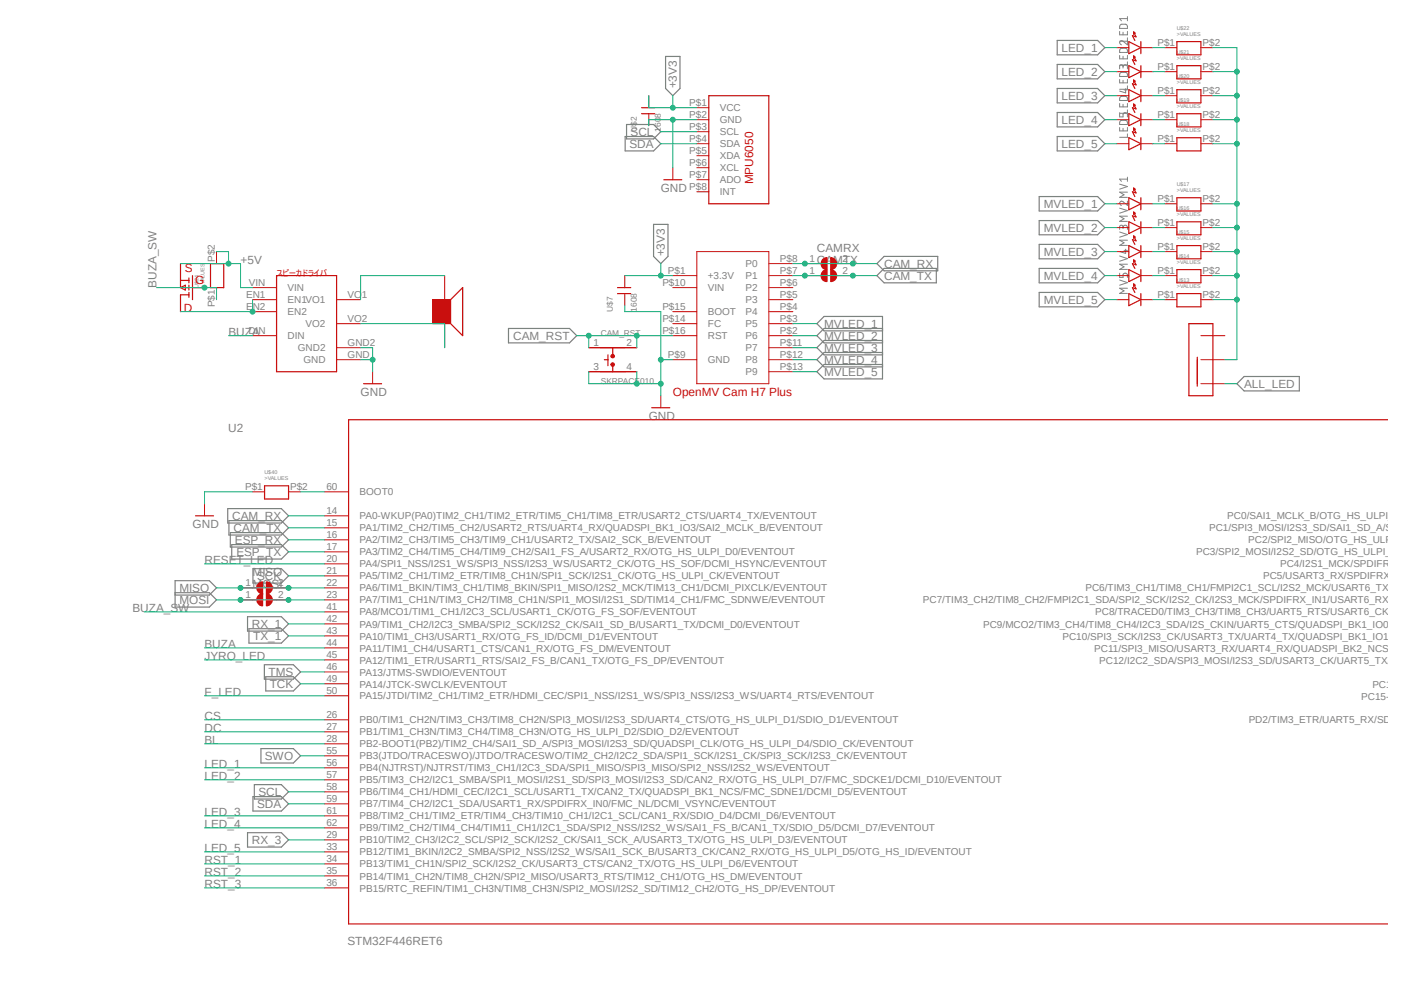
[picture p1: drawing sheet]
<svg xmlns="http://www.w3.org/2000/svg" width="297mm" height="210mm" viewBox="0 0 297 210" stroke-linecap="round" stroke-linejoin="round" font-family="sans-serif">
<defs><g id="words">
<g font-size="2.5" fill="#808080">
<text x="224.5" y="11">LED_1</text>
<text x="224.5" y="16">LED_2</text>
<text x="143.2" y="18.7" transform="rotate(-90 143.2 18.7)">+3V3</text>
<text x="224.5" y="21.1">LED_3</text>
<text x="133.4" y="28.7">SCL</text>
<text x="224.5" y="26.2">LED_4</text>
<text x="133.1" y="31.3">SDA</text>
<text x="224.5" y="31.3">LED_5</text>
<text x="139.8" y="40.6">GND</text>
<text x="220.8" y="44">MVLED_1</text>
<text x="172.8" y="53.2">CAMRX</text>
<text x="220.8" y="49.1">MVLED_2</text>
<text x="50.9" y="55.8">+5V</text>
<text x="140.7" y="54.2" transform="rotate(-90 140.7 54.2)">+3V3</text>
<text x="172.8" y="55.8">CAMTX</text>
<text x="187" y="56.6">CAM_RX</text>
<text x="187" y="59.2">CAM_TX</text>
<text x="220.8" y="54.1">MVLED_3</text>
<text x="220.8" y="59.2">MVLED_4</text>
<text x="33.1" y="60.8" transform="rotate(-90 33.1 60.8)">BUZA_SW</text>
<text x="220.8" y="64.3">MVLED_5</text>
<text x="48.3" y="71">BUZA</text>
<text x="108.5" y="71.9">CAM_RST</text>
<text x="174.3" y="69.3">MVLED_1</text>
<text x="174.3" y="71.9">MVLED_2</text>
<text x="174.3" y="74.4">MVLED_3</text>
<text x="174.3" y="77">MVLED_4</text>
<text x="76.3" y="83.7">GND</text>
<text x="174.3" y="79.5">MVLED_5</text>
<text x="263.2" y="82">ALL_LED</text>
<text x="137.2" y="88.8">GND</text>
<text x="48.3" y="91.3">U2</text>
<text x="40.7" y="111.6">GND</text>
<text x="49.1" y="110">CAM_RX</text>
<text x="49.4" y="112.5">CAM_TX</text>
<text x="43.3" y="119.3">RESET_LED</text>
<text x="49.7" y="115.1">ESP_RX</text>
<text x="50" y="117.6">ESP_TX</text>
<text x="38" y="125.2">MISO</text>
<text x="53.4" y="124.3">MOSI</text>
<text x="53.4" y="121.8">MISO</text>
<text x="54.4" y="122.7">SCK</text>
<text x="28" y="129.4">BUZA_SW</text>
<text x="38" y="127.8">MOSI</text>
<text x="43.3" y="137">BUZA</text>
<text x="53.3" y="132.8">RX_1</text>
<text x="53.6" y="135.4">TX_1</text>
<text x="43.3" y="139.6">JYRO_LED</text>
<text x="56.8" y="143">TMS</text>
<text x="43.3" y="147.2">F_LED</text>
<text x="57.1" y="145.5">TCK</text>
<text x="43.3" y="154.8">DC</text>
<text x="43.3" y="152.2">CS</text>
<text x="43.3" y="157.3">BL</text>
<text x="56" y="160.7">SWO</text>
<text x="43.3" y="162.4">LED_1</text>
<text x="43.3" y="164.9">LED_2</text>
<text x="43.3" y="172.6">LED_3</text>
<text x="54.4" y="170.9">SDA</text>
<text x="54.7" y="168.4">SCL</text>
<text x="43.3" y="175.1">LED_4</text>
<text x="53.3" y="178.5">RX_3</text>
<text x="43.3" y="180.2">LED_5</text>
<text x="43.3" y="185.3">RST_2</text>
<text x="43.3" y="182.7">RST_1</text>
<text x="43.3" y="187.8">RST_3</text>
<text x="73.5" y="199.8">STM32F446RET6</text>
</g>
<g font-size="2.5" fill="#c90d0c">
<text x="159.3" y="39" transform="rotate(-90 159.3 39)">MPU6050</text>
<text x="39.1" y="57.5">S</text>
<text x="38.9" y="65.9">D</text>
<text x="41.3" y="60.1">G</text>
<text x="142.3" y="83.7">OpenMV Cam H7 Plus</text>
</g>
<g font-size="2.1" fill="#808080">
<text x="244.9" y="9.7">P$1</text>
<text x="254.4" y="9.7">P$2</text>
<text x="244.9" y="14.8">P$1</text>
<text x="254.4" y="14.8">P$2</text>
<text x="145.8" y="22.4">P$1</text>
<text x="152.3" y="23.5">VCC</text>
<text x="244.9" y="19.9">P$1</text>
<text x="254.4" y="19.9">P$2</text>
<text x="145.8" y="24.9">P$2</text>
<text x="145.8" y="27.5">P$3</text>
<text x="152.3" y="26.1">GND</text>
<text x="152.3" y="28.6">SCL</text>
<text x="244.9" y="24.9">P$1</text>
<text x="254.4" y="24.9">P$2</text>
<text x="145.8" y="30">P$4</text>
<text x="145.8" y="32.6">P$5</text>
<text x="145.8" y="35.1">P$6</text>
<text x="152.3" y="31.2">SDA</text>
<text x="152.3" y="33.7">XDA</text>
<text x="244.9" y="30">P$1</text>
<text x="254.4" y="30">P$2</text>
<text x="145.8" y="37.6">P$7</text>
<text x="145.8" y="40.2">P$8</text>
<text x="152.3" y="36.2">XCL</text>
<text x="152.3" y="38.8">ADO</text>
<text x="152.3" y="41.3">INT</text>
<text x="244.9" y="47.8">P$1</text>
<text x="244.9" y="42.7">P$1</text>
<text x="254.4" y="47.8">P$2</text>
<text x="254.4" y="42.7">P$2</text>
<text x="244.9" y="52.9">P$1</text>
<text x="254.4" y="52.9">P$2</text>
<text x="45.5" y="55.4" transform="rotate(-90 45.5 55.4)">P$2</text>
<text x="141.3" y="58">P$1</text>
<text x="149.7" y="59.1">+3.3V</text>
<text x="157.7" y="59.1">P1</text>
<text x="157.7" y="56.5">P0</text>
<text x="165" y="58">P$7</text>
<text x="165" y="55.4">P$8</text>
<text x="171.2" y="58">1</text>
<text x="171.2" y="55.4">1</text>
<text x="178.2" y="58">2</text>
<text x="178.2" y="55.4">2</text>
<text x="244.9" y="58">P$1</text>
<text x="254.4" y="58">P$2</text>
<text x="45.5" y="65" transform="rotate(-90 45.5 65)">P$1</text>
<text x="52.1" y="65.6">EN2</text>
<text x="52.1" y="63">EN1</text>
<text x="52.7" y="60.5">VIN</text>
<text x="60.8" y="61.6">VIN</text>
<text x="60.8" y="64.1">EN1VO1</text>
<text x="73.5" y="63">VO1</text>
<text x="140.1" y="60.5">P$10</text>
<text x="140.1" y="65.6">P$15</text>
<text x="149.7" y="61.6">VIN</text>
<text x="157.7" y="64.1">P3</text>
<text x="157.7" y="61.6">P2</text>
<text x="165" y="65.6">P$4</text>
<text x="165" y="63">P$5</text>
<text x="165" y="60.5">P$6</text>
<text x="244.9" y="63">P$1</text>
<text x="254.4" y="63">P$2</text>
<text x="52.5" y="70.7">DIN</text>
<text x="60.8" y="71.8">DIN</text>
<text x="60.8" y="66.7">EN2</text>
<text x="64.6" y="69.2">VO2</text>
<text x="73.5" y="68.1">VO2</text>
<text x="140.1" y="68.1">P$14</text>
<text x="140.1" y="70.7">P$16</text>
<text x="149.7" y="69.2">FC</text>
<text x="149.7" y="66.7">BOOT</text>
<text x="149.7" y="71.8">RST</text>
<text x="157.7" y="71.8">P6</text>
<text x="157.7" y="69.2">P5</text>
<text x="157.7" y="66.7">P4</text>
<text x="165" y="70.7">P$2</text>
<text x="165" y="68.1">P$3</text>
<text x="63" y="74.3">GND2</text>
<text x="64.2" y="76.8">GND</text>
<text x="73.5" y="75.7">GND</text>
<text x="73.5" y="73.2">GND2</text>
<text x="125.5" y="73.2">1</text>
<text x="132.5" y="73.2">2</text>
<text x="141.3" y="75.7">P$9</text>
<text x="149.7" y="76.8">GND</text>
<text x="157.7" y="74.3">P7</text>
<text x="157.7" y="76.8">P8</text>
<text x="165" y="73.2">P$11</text>
<text x="165" y="75.7">P$12</text>
<text x="125.5" y="78.3">3</text>
<text x="132.5" y="78.3">4</text>
<text x="157.7" y="79.4">P9</text>
<text x="165" y="78.3">P$13</text>
<text x="51.9" y="103.7">P$1</text>
<text x="61.4" y="103.7">P$2</text>
<text x="69" y="103.7">60</text>
<text x="76.1" y="104.8">BOOT0</text>
<text x="69" y="108.7">14</text>
<text x="69" y="111.3">15</text>
<text x="69" y="113.8">16</text>
<text x="76.1" y="109.9">PA0-WKUP(PA0)TIM2_CH1/TIM2_ETR/TIM5_CH1/TIM8_ETR/USART2_CTS/UART4_TX/EVENTOUT</text>
<text x="76.1" y="112.4">PA1/TIM2_CH2/TIM5_CH2/USART2_RTS/UART4_RX/QUADSPI_BK1_IO3/SAI2_MCLK_B/EVENTOUT</text>
<text x="255.8" y="112.4">PC1/SPI3_MOSI/I2S3_SD/SAI1_SD_A/SPI2_</text>
<text x="259.6" y="109.9">PC0/SAI1_MCLK_B/OTG_HS_ULPI_STP</text>
<text x="69" y="116.3">17</text>
<text x="69" y="118.9">20</text>
<text x="76.1" y="114.9">PA2/TIM2_CH3/TIM5_CH3/TIM9_CH1/USART2_TX/SAI2_SCK_B/EVENTOUT</text>
<text x="76.1" y="117.5">PA3/TIM2_CH4/TIM5_CH4/TIM9_CH2/SAI1_FS_A/USART2_RX/OTG_HS_ULPI_D0/EVENTOUT</text>
<text x="253" y="117.5">PC3/SPI2_MOSI/I2S2_SD/OTG_HS_ULPI_NXT</text>
<text x="264.1" y="114.9">PC2/SPI2_MISO/OTG_HS_ULPI_DI</text>
<text x="51.9" y="124">1</text>
<text x="58.8" y="124">2</text>
<text x="69" y="121.4">21</text>
<text x="69" y="124">22</text>
<text x="76.1" y="120">PA4/SPI1_NSS/I2S1_WS/SPI3_NSS/I2S3_WS/USART2_CK/OTG_HS_SOF/DCMI_HSYNC/EVENTOUT</text>
<text x="76.1" y="122.6">PA5/TIM2_CH1/TIM2_ETR/TIM8_CH1N/SPI1_SCK/I2S1_CK/OTG_HS_ULPI_CK/EVENTOUT</text>
<text x="76.1" y="125.1">PA6/TIM1_BKIN/TIM3_CH1/TIM8_BKIN/SPI1_MISO/I2S2_MCK/TIM13_CH1/DCMI_PIXCLK/EVENTOUT</text>
<text x="229.6" y="125.1">PC6/TIM3_CH1/TIM8_CH1/FMPI2C1_SCL/I2S2_MCK/USART6_TX/SDIO</text>
<text x="267.2" y="122.6">PC5/USART3_RX/SPDIFRX_IN3</text>
<text x="270.8" y="120">PC4/I2S1_MCK/SPDIFRX_IN</text>
<text x="51.9" y="126.5">1</text>
<text x="58.8" y="126.5">2</text>
<text x="69" y="126.5">23</text>
<text x="69" y="129">41</text>
<text x="69" y="131.6">42</text>
<text x="76.1" y="127.6">PA7/TIM1_CH1N/TIM3_CH2/TIM8_CH1N/SPI1_MOSI/I2S1_SD/TIM14_CH1/FMC_SDNWE/EVENTOUT</text>
<text x="76.1" y="130.2">PA8/MCO1/TIM1_CH1/I2C3_SCL/USART1_CK/OTG_FS_SOF/EVENTOUT</text>
<text x="195.2" y="127.6">PC7/TIM3_CH2/TIM8_CH2/FMPI2C1_SDA/SPI2_SCK/I2S2_CK/I2S3_MCK/SPDIFRX_IN1/USART6_RX/SDIO</text>
<text x="231.7" y="130.2">PC8/TRACED0/TIM3_CH3/TIM8_CH3/UART5_RTS/USART6_CK/SDIO</text>
<text x="69" y="134.1">43</text>
<text x="69" y="136.7">44</text>
<text x="76.1" y="132.7">PA9/TIM1_CH2/I2C3_SMBA/SPI2_SCK/I2S2_CK/SAI1_SD_B/USART1_TX/DCMI_D0/EVENTOUT</text>
<text x="76.1" y="135.3">PA10/TIM1_CH3/USART1_RX/OTG_FS_ID/DCMI_D1/EVENTOUT</text>
<text x="76.1" y="137.8">PA11/TIM1_CH4/USART1_CTS/CAN1_RX/OTG_FS_DM/EVENTOUT</text>
<text x="208" y="132.7">PC9/MCO2/TIM3_CH4/TIM8_CH4/I2C3_SDA/I2S_CKIN/UART5_CTS/QUADSPI_BK1_IO0/SDIO</text>
<text x="224.7" y="135.3">PC10/SPI3_SCK/I2S3_CK/USART3_TX/UART4_TX/QUADSPI_BK1_IO1/SDIO</text>
<text x="231.5" y="137.8">PC11/SPI3_MISO/USART3_RX/UART4_RX/QUADSPI_BK2_NCS/SDIO</text>
<text x="69" y="139.2">45</text>
<text x="69" y="141.7">46</text>
<text x="76.1" y="140.3">PA12/TIM1_ETR/USART1_RTS/SAI2_FS_B/CAN1_TX/OTG_FS_DP/EVENTOUT</text>
<text x="76.1" y="142.9">PA13/JTMS-SWDIO/EVENTOUT</text>
<text x="232.5" y="140.3">PC12/I2C2_SDA/SPI3_MOSI/I2S3_SD/USART3_CK/UART5_TX/SDIO</text>
<text x="69" y="144.3">49</text>
<text x="69" y="146.8">50</text>
<text x="76.1" y="145.4">PA14/JTCK-SWCLK/EVENTOUT</text>
<text x="76.1" y="147.9">PA15/JTDI/TIM2_CH1/TIM2_ETR/HDMI_CEC/SPI1_NSS/I2S1_WS/SPI3_NSS/I2S3_WS/UART4_RTS/EVENTOUT</text>
<text x="288" y="148">PC15-OSC</text>
<text x="290.3" y="145.4">PC14-OS</text>
<text x="69" y="151.9">26</text>
<text x="69" y="154.4">27</text>
<text x="76.1" y="153">PB0/TIM1_CH2N/TIM3_CH3/TIM8_CH2N/SPI3_MOSI/I2S3_SD/UART4_CTS/OTG_HS_ULPI_D1/SDIO_D1/EVENTOUT</text>
<text x="76.1" y="155.5">PB1/TIM1_CH3N/TIM3_CH4/TIM8_CH3N/OTG_HS_ULPI_D2/SDIO_D2/EVENTOUT</text>
<text x="264.2" y="153">PD2/TIM3_ETR/UART5_RX/SDIO_C</text>
<text x="69" y="157">28</text>
<text x="69" y="159.5">55</text>
<text x="76.1" y="158.1">PB2-BOOT1(PB2)/TIM2_CH4/SAI1_SD_A/SPI3_MOSI/I2S3_SD/QUADSPI_CLK/OTG_HS_ULPI_D4/SDIO_CK/EVENTOUT</text>
<text x="76.1" y="160.6">PB3(JTDO/TRACESWO)/JTDO/TRACESWO/TIM2_CH2/I2C2_SDA/SPI1_SCK/I2S1_CK/SPI3_SCK/I2S3_CK/EVENTOUT</text>
<text x="69" y="162.1">56</text>
<text x="69" y="164.6">57</text>
<text x="69" y="167.1">58</text>
<text x="76.1" y="163.2">PB4(NJTRST)/NJTRST/TIM3_CH1/I2C3_SDA/SPI1_MISO/SPI3_MISO/SPI2_NSS/I2S2_WS/EVENTOUT</text>
<text x="76.1" y="165.7">PB5/TIM3_CH2/I2C1_SMBA/SPI1_MOSI/I2S1_SD/SPI3_MOSI/I2S3_SD/CAN2_RX/OTG_HS_ULPI_D7/FMC_SDCKE1/DCMI_D10/EVENTOUT</text>
<text x="69" y="169.7">59</text>
<text x="69" y="172.2">61</text>
<text x="76.1" y="168.2">PB6/TIM4_CH1/HDMI_CEC/I2C1_SCL/USART1_TX/CAN2_TX/QUADSPI_BK1_NCS/FMC_SDNE1/DCMI_D5/EVENTOUT</text>
<text x="76.1" y="170.8">PB7/TIM4_CH2/I2C1_SDA/USART1_RX/SPDIFRX_IN0/FMC_NL/DCMI_VSYNC/EVENTOUT</text>
<text x="76.1" y="173.3">PB8/TIM2_CH1/TIM2_ETR/TIM4_CH3/TIM10_CH1/I2C1_SCL/CAN1_RX/SDIO_D4/DCMI_D6/EVENTOUT</text>
<text x="69" y="174.8">62</text>
<text x="69" y="177.3">29</text>
<text x="69" y="179.8">33</text>
<text x="76.1" y="175.9">PB9/TIM2_CH2/TIM4_CH4/TIM11_CH1/I2C1_SDA/SPI2_NSS/I2S2_WS/SAI1_FS_B/CAN1_TX/SDIO_D5/DCMI_D7/EVENTOUT</text>
<text x="76.1" y="178.4">PB10/TIM2_CH3/I2C2_SCL/SPI2_SCK/I2S2_CK/SAI1_SCK_A/USART3_TX/OTG_HS_ULPI_D3/EVENTOUT</text>
<text x="69" y="182.4">34</text>
<text x="69" y="184.9">35</text>
<text x="76.1" y="180.9">PB12/TIM1_BKIN/I2C2_SMBA/SPI2_NSS/I2S2_WS/SAI1_SCK_B/USART3_CK/CAN2_RX/OTG_HS_ULPI_D5/OTG_HS_ID/EVENTOUT</text>
<text x="76.1" y="183.5">PB13/TIM1_CH1N/SPI2_SCK/I2S2_CK/USART3_CTS/CAN2_TX/OTG_HS_ULPI_D6/EVENTOUT</text>
<text x="69" y="187.5">36</text>
<text x="76.1" y="186">PB14/TIM1_CH2N/TIM8_CH2N/SPI2_MISO/USART3_RTS/TIM12_CH1/OTG_HS_DM/EVENTOUT</text>
<text x="76.1" y="188.6">PB15/RTC_REFIN/TIM1_CH3N/TIM8_CH3N/SPI2_MOSI/I2S2_SD/TIM12_CH2/OTG_HS_DP/EVENTOUT</text>
</g>
<g font-size="1.8" fill="#808080">
<text x="134.7" y="27.9" transform="rotate(-90 134.7 27.9)">U$2</text>
<text x="139.8" y="27.9" transform="rotate(-90 139.8 27.9)">1608</text>
<text x="129.6" y="65.9" transform="rotate(-90 129.6 65.9)">U$7</text>
<text x="134.7" y="65.9" transform="rotate(-90 134.7 65.9)">1608</text>
<text x="127.1" y="71">CAM_RST</text>
<text x="127.1" y="81.2">SKRPACE010</text>
</g>
<text font-size="1.8" fill="#c90d0c" x="58.5" y="58.3">スピーカドライバ</text>
<g font-size="1.1" fill="#808080">
<text x="249" y="7.5">&gt;VALUES</text>
<text x="249" y="11.3">U$21</text>
<text x="249" y="6.3">U$22</text>
<text x="249" y="17.7">&gt;VALUES</text>
<text x="249" y="12.6">&gt;VALUES</text>
<text x="249" y="16.4">U$20</text>
<text x="249" y="22.8">&gt;VALUES</text>
<text x="249" y="21.5">U$19</text>
<text x="249" y="27.9">&gt;VALUES</text>
<text x="249" y="26.6">U$18</text>
<text x="249" y="40.6">&gt;VALUES</text>
<text x="249" y="39.3">U$17</text>
<text x="249" y="45.6">&gt;VALUES</text>
<text x="249" y="44.4">U$16</text>
<text x="249" y="50.7">&gt;VALUES</text>
<text x="249" y="49.4">U$15</text>
<text x="249" y="55.8">&gt;VALUES</text>
<text x="249" y="59.6">U$13</text>
<text x="249" y="54.5">U$14</text>
<text x="42" y="60.8" transform="rotate(-90 42 60.8)">U$24</text>
<text x="43.3" y="60.8" transform="rotate(-90 43.3 60.8)">&gt;VALUES</text>
<text x="249" y="60.8">&gt;VALUES</text>
<text x="56" y="101.5">&gt;VALUES</text>
<text x="56" y="100.2">U$40</text>
</g>
</g></defs>
<path d="M27.4 2.8l266.2 98.9M293.6 101.7l-266.2 99" fill="none" stroke="#fff" stroke-width=".21"/>
<g fill="none" stroke="#808080" stroke-width=".21">
<path d="M236.9 8.7h1.6M236.9 6.6v.8h1.6v-.8M236.9 11.7v.7h1.6v-.7M236.9 16.8v.7h1.6v-.7M237.1 5.2a1.26 1.26 0 0 1 1.3 .1l.1 .7h-1.6v-.4zM237.1 10.2a1.26 1.26 0 0 1 1.3 .2l.1 .7h-1.6v-.5zM237.1 15.3a1.26 1.26 0 0 1 1.3 .2l.1 .7h-1.6v-.5zM237.6 14.1a.47 .47 0 0 1 .4-.4 .47 .47 0 0 1 .5 .4v.5M237.6 14.4l-.1-.6a.37 .37 0 0 0-.4-.1 .37 .37 0 0 0-.2 .3v.6M237.6 6.8v.6M237.6 11.9v.5M237.6 17v.5"/>
<path d="M237.8 19h.7M238.1 18.8v.8l-1.2-.3M238.5 8v1.5l-.9-.8a.44 .44 0 0 0-.7 .2 .44 .44 0 0 0 .3 .6M238.5 3.5v.9M238.5 13.1v.7h-1.6M238.5 18.2v.7h-1.6M238.5 3.9h-1.6l.3 .5M236.9 23.8v.9h.7v-.7l.4-.2 .4 .2 .1 .7M236.9 21.9v.7h1.6v-.7M236.9 27v.7h1.6v-.7M236.9 38.9l1.6 .6-1.6 .5M237.1 20.4a1.26 1.26 0 0 1 1.3 .2l.1 .7h-1.6v-.5z"/>
<path d="M237.1 25.5a1.26 1.26 0 0 1 1.3 .2l.1 .6h-1.6v-.4zM237.6 22.1v.5M237.6 27.1v.6M238.5 23.2v.8h-1.6M238.5 28.3v.7h-1.6M238.5 37.5v.9M238.5 37.9h-1.6l.3 .5M236.9 57.8v.9h.7v-.7l.4-.2 .4 .2 .1 .7M236.9 44l1.6 .5-1.6 .6M236.9 49.1l1.6 .5-1.6 .6M236.9 54.1l1.6 .6-1.6 .5M236.9 59.2l1.6 .6-1.6 .5"/>
<path d="M237.6 48a.47 .47 0 0 1 .4-.4 .47 .47 0 0 1 .5 .4v.5M237.6 48.3l-.1-.5a.37 .37 0 0 0-.4-.2 .37 .37 0 0 0-.2 .4v.5M237.8 53h.7M238.1 52.7v.9l-1.2-.4M238.5 42.5v.9l-.9-.7a.43 .43 0 0 0-.7 .1 .43 .43 0 0 0 .3 .6M238.5 40.6h-1.6l.9 .6-.9 .5h1.6M238.5 45.7h-1.6l.9 .6-.9 .5h1.6M238.5 50.8h-1.6l.9 .6-.9 .5h1.6M238.5 55.9h-1.6l.9 .5-.9 .6h1.6M238.5 61h-1.6l.9 .5-.9 .6h1.6"/>
</g>
<g fill="none" stroke="#808080" stroke-width=".25">
<path d="M140.8 11.9h3v6.8l-1.5 1.5-1.5-1.5zM223.6 8.6h8.6l1.5 1.5-1.5 1.5h-8.6zM223.6 13.6h8.6l1.5 1.6-1.5 1.5h-8.6zM223.6 18.7h8.6l1.5 1.5-1.5 1.6h-8.6zM132.2 28.9h6.1l1.5 1.5-1.5 1.5h-6.1zM132.5 26.3h5.8l1.5 1.6-1.5 1.5h-5.8zM223.6 28.9h8.6l1.5 1.5-1.5 1.5h-8.6zM223.6 23.8h8.6l1.5 1.5-1.5 1.5h-8.6zM138.3 47.5h3v6.7l-1.5 1.6-1.5-1.6zM185.5 55.8l1.5-1.6h11.4v3.1h-11.4zM185.5 58.3l1.5-1.5h11.1v3h-11.1zM219.8 56.8h12.4l1.5 1.5-1.5 1.5h-12.4z"/>
<path d="M219.8 41.6h12.4l1.5 1.5-1.5 1.5h-12.4zM219.8 46.7h12.4l1.5 1.4-1.5 1.6h-12.4zM219.8 51.7h12.4l1.5 1.5-1.5 1.5h-12.4zM107.6 69.5h12.9l1.5 1.5-1.5 1.5h-12.9zM186.7 70h-12.4l-1.5-1.5 1.5-1.6h12.4v13.2h-12.4l-1.5-1.5 1.5-1.5h12.4M186.7 69.5h-12.4l-1.5 1.5 1.5 1.5h12.4M186.7 72h-12.4l-1.5 1.5 1.5 1.6h12.4M186.7 74.5h-12.4l-1.5 1.6 1.5 1.5h12.4M219.8 61.8h12.4l1.5 1.6-1.5 1.5h-12.4zM263.2 79.6h11.7v3.1h-11.7l-1.5-1.5zM48.2 107.6h11.3l1.5 1.5-1.5 1.5h-11.3zM48.4 110.1h11.1l1.5 1.5-1.5 1.6h-11.1z"/>
<path d="M48.7 112.6h10.8l1.5 1.6-1.5 1.5h-10.8zM49 115.2h10.5l1.5 1.5-1.5 1.5h-10.5zM37 125.3h7.3l1.5 1.6-1.5 1.5h-7.3v-5.6h7.3l1.5 1.5-1.5 1.6h-7.3M52.4 130.4h7.1l1.5 1.6-1.5 1.5h-7.1zM52.7 133h6.8l1.5 1.5-1.5 1.5h-6.8zM53.5 120.3h6l1.5 1.5-1.5 1.5h-6zM55.2 158.3h6.9l1.5 1.6-1.5 1.5h-6.9zM55.9 140.6h6.2l1.5 1.5-1.5 1.5h-6.2zM56.2 143.1h5.9l1.5 1.5-1.5 1.5h-5.9zM52.4 176.1h7.1l1.5 1.5-1.5 1.6h-7.1zM53.5 168.5h6l1.5 1.5-1.5 1.5h-6zM53.8 165.9h5.7l1.5 1.6-1.5 1.5h-5.7z"/>
</g>
<g fill="none" stroke="#c90d0c" stroke-width=".21">
<path d="M236.3 10.1h2.5M236.3 15.2h2.5M241.3 10.1h2.6M241.3 15.2h2.6M142.3 35.5v2.5M147.4 22.8h2.5M147.4 25.3h2.5M147.4 27.9h2.5M147.4 30.4h2.5M147.4 32.9h2.5M147.4 35.5h2.5M147.4 38h2.5"/>
<path d="M236.3 25.3h2.5M236.3 30.4h2.5M236.3 20.2h2.5M241.3 25.3h2.6M241.3 30.4h2.6M241.3 20.2h2.6M142.3 58.3h5.1M147.4 40.6h2.5M147.4 53.2h15.2v28h-15.2zM162.6 58.3h5.1M162.6 55.8h5.1M236.3 58.3h2.5"/>
<path d="M236.3 53.2h2.5M236.3 43.1h2.5M236.3 48.1h2.5M241.3 58.3h2.6M241.3 53.2h2.6M241.3 43.1h2.6M241.3 48.1h2.6M142.3 71h5.1M142.3 68.5h5.1M142.3 65.9h5.1M142.3 60.8h5.1M142.3 76.1h5.1"/>
<path d="M162.6 71h5.1M162.6 68.5h5.1M162.6 65.9h5.1M162.6 63.4h5.1M162.6 60.8h5.1M162.6 76.1h5.1M162.6 73.5h5.1M162.6 78.6h5.1M236.3 63.4h2.5M241.3 63.4h2.6M139.8 83.7v2.5"/>
</g>
<g fill="none" stroke="#c90d0c" stroke-width=".25">
<path d="M238.8 8.8l2.5 1.3-2.5 1.2zM238.8 13.9l2.5 1.3-2.5 1.2zM238.8 19l2.5 1.2-2.5 1.3zM239.8 6.8l.5 1-.7-.3 .5 1.1M239.8 6.8v.5M239.8 11.9v.5M239.8 16.9v.5M239.8 6.8l.4 .2M239.8 11.9l.5 1-.7-.3 .5 1M239.8 11.9l.4 .2M239.8 16.9l.5 1-.7-.2 .5 1M239.8 16.9l.4 .3"/>
<path d="M241.3 8.8v2.5M241.3 13.9v2.5M241.3 19v2.5M140.4 38h3.8M149.9 20.2h12.7v22.9h-12.7zM238.8 24l2.5 1.3-2.5 1.3zM238.8 29.1l2.5 1.3-2.5 1.3zM239.8 22v.5M239.8 27.1v.5M239.8 39.8v.5M239.8 22l.5 1-.7-.2 .5 1M239.8 22l.4 .3"/>
<path d="M239.8 27.1l.5 1-.7-.2 .5 1M239.8 27.1l.4 .2M239.8 39.8l.5 1-.7-.2 .5 1M239.8 39.8l.4 .2M241.3 24v2.6M241.3 29.1v2.6M238.8 41.8l2.5 1.3-2.5 1.3zM238.8 46.9l2.5 1.2-2.5 1.3zM238.8 51.9l2.5 1.3-2.5 1.3zM238.8 57l2.5 1.3-2.5 1.3zM239.8 44.9v.5M239.8 49.9v.5"/>
<path d="M239.8 55v.5M239.8 44.9l.5 1-.7-.3 .5 1.1M239.8 44.9l.4 .2M239.8 49.9l.5 1-.7-.2 .5 1M239.8 49.9l.4 .3M239.8 55l.5 1-.7-.2 .5 1M239.8 55l.4 .2M241.3 41.8v2.6M241.3 46.9v2.5M241.3 51.9v2.6M241.3 57v2.6M127.1 73.5h5.1"/>
<path d="M127.1 78.6h2.5M238.8 62.1l2.5 1.3-2.5 1.2zM239.8 60.1v.5M239.8 60.1l.5 1-.7-.3 .5 1M239.8 60.1l.4 .2M241.3 62.1v2.5M137.9 86.2h3.8"/>
</g>
<path d="M129.3 76.8l.3-.1 .3 .1 .1 .3-.1 .3h-.6l-.1-.3 .4-.1 .2 .1-.2 .1-.4-.1z" fill-rule="evenodd" fill="#c90d0c"/>
<path d="M129.3 76.8l.3-.1 .3 .1 .1 .3-.1 .3h-.6l-.1-.3 .4-.1 .2 .1-.2 .1-.4-.1z" fill="none" stroke="#c90d0c" stroke-width=".21"/>
<path d="M129.3 75.1l.3-.2 .3 .2 .1 .2-.1 .3h-.6l-.1-.3 .4-.1 .2 .1-.2 .1-.4-.1z" fill-rule="evenodd" fill="#c90d0c"/>
<g fill="none" stroke="#c90d0c" stroke-width=".21">
<path d="M246.4 15.2h2.6M246.4 10.1h2.6M254 15.2h2.6M254 10.1h2.6M246.4 30.4h2.6M246.4 25.3h2.6M246.4 20.2h2.6M254 30.4h2.6M254 25.3h2.6M254 20.2h2.6M132.2 58.3v2.5M246.4 58.3h2.6"/>
<path d="M246.4 53.2h2.6M246.4 48.1h2.6M246.4 43.1h2.6M254 58.3h2.6M254 53.2h2.6M254 48.1h2.6M254 43.1h2.6M124.5 73.5h2.6M124.5 78.6h2.6M129.3 75.1l.3-.2 .3 .2 .1 .2-.1 .3h-.6l-.1-.3 .4-.1 .2 .1-.2 .1-.4-.1zM132.2 73.5h2.5M132.2 78.6h2.5"/>
<path d="M132.2 62.1v2.5M246.4 63.4h2.6M254 63.4h2.6M43.3 106.6v2.5M53.4 104h2.6M61 104h2.6M68.7 109.1h5M68.7 111.6h5M68.7 114.2h5M68.7 116.7h5M68.7 119.3h5M68.7 104h5"/>
<path d="M68.7 121.8h5M68.7 124.3h5M68.7 126.9h5M68.7 129.4h5M68.7 132h5M68.7 134.5h5M68.7 137h5M68.7 139.6h5M68.7 142.1h5M68.7 144.6h5M68.7 147.2h5M68.7 152.2h5"/>
<path d="M68.7 154.8h5M68.7 157.3h5M68.7 159.9h5M68.7 162.4h5M68.7 164.9h5M68.7 167.5h5M68.7 170h5M68.7 172.6h5M68.7 175.1h5M68.7 177.6h5M68.7 180.2h5M68.7 182.7h5"/>
<path d="M68.7 185.3h5M68.7 187.8h5"/>
</g>
<g fill="none" stroke="#c90d0c" stroke-width=".25">
<path d="M249 8.8h5v2.8h-5zM249 13.9h5v2.8h-5zM249 19h5v2.8h-5zM249 24h5v2.8h-5zM249 29.1h5v2.8h-5zM249 41.8h5v2.8h-5zM249 46.9h5v2.8h-5zM249 51.9h5v2.8h-5zM249 57h5v2.8h-5zM124.5 78.6h10.2M124.5 73.5h10.2M127.8 76.1h.8"/>
<path d="M128.6 75.1v2.2M129.6 73.5v1.8M129.6 77.1v1.5M130.6 62.1h2.8M130.6 60.8h2.8M249 62.1h5v2.8h-5zM293.6 88.8h-219.9v106.6h219.9M41.4 109.1h3.8M56 102.7h5v2.8h-5z"/>
</g>
<path d="M175.7 57a1.27 1.27 0 0 1 1.3 1.3 1.27 1.27 0 0 1-1.3 1.3z" fill-rule="evenodd" fill="#c90d0c"/>
<path d="M175.7 57a1.27 1.27 0 0 1 1.3 1.3 1.27 1.27 0 0 1-1.3 1.3z" fill="none" stroke="#c90d0c" stroke-width=".21"/>
<path d="M174 57.4l.4-.3 .6-.1v2.6a1.27 1.27 0 0 1-1.2-.8 1.27 1.27 0 0 1 .2-1.4z" fill-rule="evenodd" fill="#c90d0c"/>
<path d="M170.3 58.3h3.4M174 57.4l.4-.3 .6-.1v2.6a1.27 1.27 0 0 1-1.2-.8 1.27 1.27 0 0 1 .2-1.4zM177 58.3h3.4" fill="none" stroke="#c90d0c" stroke-width=".21"/>
<path d="M175.7 54.5a1.27 1.27 0 0 1 1.3 1.3 1.27 1.27 0 0 1-1.3 1.2z" fill-rule="evenodd" fill="#c90d0c"/>
<path d="M175.7 54.5a1.27 1.27 0 0 1 1.3 1.3 1.27 1.27 0 0 1-1.3 1.2z" fill="none" stroke="#c90d0c" stroke-width=".21"/>
<path d="M174 54.9l.4-.3 .6-.1v2.5a1.27 1.27 0 0 1-1.2-.7 1.27 1.27 0 0 1 .2-1.4z" fill-rule="evenodd" fill="#c90d0c"/>
<path d="M170.3 55.8h3.4M174 54.9l.4-.3 .6-.1v2.5a1.27 1.27 0 0 1-1.2-.7 1.27 1.27 0 0 1 .2-1.4zM177 55.8h3.4" fill="none" stroke="#c90d0c" stroke-width=".21"/>
<path d="M56.3 125.6a1.27 1.27 0 0 1 1.3 1.3 1.27 1.27 0 0 1-1.3 1.2z" fill-rule="evenodd" fill="#c90d0c"/>
<path d="M56.3 125.6a1.27 1.27 0 0 1 1.3 1.3 1.27 1.27 0 0 1-1.3 1.2z" fill="none" stroke="#c90d0c" stroke-width=".21"/>
<path d="M54.7 125.9l.9-.3v2.5a1.28 1.28 0 0 1-1.2-.8 1.28 1.28 0 0 1 .3-1.4z" fill-rule="evenodd" fill="#c90d0c"/>
<path d="M50.9 126.9h3.4M54.7 125.9l.9-.3v2.5a1.28 1.28 0 0 1-1.2-.8 1.28 1.28 0 0 1 .3-1.4zM57.6 126.9h3.4" fill="none" stroke="#c90d0c" stroke-width=".21"/>
<path d="M56.3 123.1a1.27 1.27 0 0 1 1.3 1.2 1.27 1.27 0 0 1-1.3 1.3z" fill-rule="evenodd" fill="#c90d0c"/>
<path d="M56.3 123.1a1.27 1.27 0 0 1 1.3 1.2 1.27 1.27 0 0 1-1.3 1.3z" fill="none" stroke="#c90d0c" stroke-width=".21"/>
<path d="M54.7 123.4l.9-.3v2.5a1.28 1.28 0 0 1-1.2-.8 1.28 1.28 0 0 1 .3-1.4z" fill-rule="evenodd" fill="#c90d0c"/>
<g fill="none" stroke="#c90d0c" stroke-width=".21">
<path d="M94.1 58.3v5.1M53.4 71h5.1M53.4 60.8h5.1M53.4 65.9h5.1M53.4 63.4h5.1M71.2 76.1h5.1M71.2 73.5h5.1M71.2 63.4h5.1M71.2 68.5h5.1M94.1 68.5v5M254 76.1h5.1M254 71h5.1"/>
<path d="M254 81.2h5.1M50.9 124.3h3.4M54.7 123.4l.9-.3v2.5a1.28 1.28 0 0 1-1.2-.8 1.28 1.28 0 0 1 .3-1.4zM57.6 124.3h3.4"/>
</g>
<path d="M58.5 58.3h12.7v20.3h-12.7zM251.5 68.5h5.1v15.2h-5.1zM253.3 75.6v6.1" fill="none" stroke="#c90d0c" stroke-width=".25"/>
<path d="M91.5 63.4h3.8v5.1h-3.8z" fill-rule="evenodd" fill="#c90d0c"/>
<path d="M137.2 20.2v2.6M137.2 24v2.6M45.8 53.2v2.6M45.8 60.8v2.6M78.8 78.6v2.6M91.5 63.4h3.8v5.1h-3.8z" fill="none" stroke="#c90d0c" stroke-width=".21"/>
<g fill="none" stroke="#c90d0c" stroke-width=".25">
<path d="M135.7 24h2.8M135.7 22.8h2.8M38.2 55.8v5M38.2 59.3h1.8M40 58.8v1M40.7 58.3v5.1M44.5 55.8h2.8v5h-2.8zM38.2 60.8l1-.5v1zM39.2 60.8h.8M40 62.4h-1.8v3.5M40 60.3v1M40 61.8v1.1"/>
<path d="M40.7 60.8h2.6M95.3 63.4l2.6-2.6v10.2l-2.6-2.5M76.9 81.2h3.8"/>
</g>
<path d="M167.7 55.8h17.8" fill="none" stroke="#0dab76" stroke-width=".21"/>
<circle cx="170.3" cy="55.8" r=".51" fill="#0dab76"/>
<circle cx="170.3" cy="55.8" r=".51" fill="none" stroke="#0dab76" stroke-width=".21"/>
<circle cx="180.4" cy="55.8" r=".51" fill="#0dab76"/>
<g fill="none" stroke="#0dab76" stroke-width=".21">
<path d="M167.7 58.3h17.8M61 109.1h7.7"/>
<circle cx="180.4" cy="55.8" r=".51"/>
</g>
<circle cx="170.3" cy="58.3" r=".51" fill="#0dab76"/>
<circle cx="170.3" cy="58.3" r=".51" fill="none" stroke="#0dab76" stroke-width=".21"/>
<circle cx="180.4" cy="58.3" r=".51" fill="#0dab76"/>
<g fill="none" stroke="#0dab76" stroke-width=".21">
<path d="M137.2 20.2v2.6h10.2M139.8 27.9h7.6M139.8 30.4h7.6M142.3 20.2v2.6M233.7 43.1h2.6M233.7 48.1h2.6M233.7 53.2h2.6M233.7 58.3h2.6M167.7 68.5h5.1M167.7 71h5.1M167.7 73.5h5.1M167.7 76.1h5.1"/>
<path d="M167.7 78.6h5.1M233.7 63.4h2.6M61 111.6h7.7M61 167.5h7.7M61 170h7.7"/>
<circle cx="180.4" cy="58.3" r=".51"/>
</g>
<circle cx="142.3" cy="22.8" r=".51" fill="#0dab76"/>
<g fill="none" stroke="#0dab76" stroke-width=".21">
<path d="M132.2 58.3h10.1M139.8 55.8v2.5"/>
<circle cx="142.3" cy="22.8" r=".51"/>
</g>
<circle cx="139.8" cy="58.3" r=".51" fill="#0dab76"/>
<g fill="none" stroke="#0dab76" stroke-width=".21">
<path d="M122 71h20.3M124.5 71v2.5"/>
<circle cx="139.8" cy="58.3" r=".51"/>
</g>
<circle cx="124.5" cy="71" r=".51" fill="#0dab76"/>
<g fill="none" stroke="#0dab76" stroke-width=".21">
<path d="M134.7 71v2.5"/>
<circle cx="124.5" cy="71" r=".51"/>
</g>
<circle cx="134.7" cy="71" r=".51" fill="#0dab76"/>
<g fill="none" stroke="#0dab76" stroke-width=".21">
<path d="M124.5 78.6v2.6h10.2M142.3 76.1h-2.5v7.6"/>
<circle cx="134.7" cy="71" r=".51"/>
</g>
<circle cx="139.8" cy="81.2" r=".51" fill="#0dab76"/>
<g fill="none" stroke="#0dab76" stroke-width=".21">
<path d="M134.7 78.6v2.6h5.1"/>
<circle cx="139.8" cy="81.2" r=".51"/>
</g>
<circle cx="134.7" cy="81.2" r=".51" fill="#0dab76"/>
<g fill="none" stroke="#0dab76" stroke-width=".21">
<path d="M132.2 65.9h7.6v10.2"/>
<circle cx="134.7" cy="81.2" r=".51"/>
</g>
<circle cx="139.8" cy="76.1" r=".51" fill="#0dab76"/>
<g fill="none" stroke="#0dab76" stroke-width=".21">
<path d="M142.3 25.3v10.2M147.4 25.3h-10.2v1.3M132.2 64.6v1.3"/>
<circle cx="139.8" cy="76.1" r=".51"/>
</g>
<circle cx="142.3" cy="25.3" r=".51" fill="#0dab76"/>
<g fill="none" stroke="#0dab76" stroke-width=".21">
<path d="M76.3 73.5h2.5v5.1M76.3 76.1h2.5M53.4 104h-10.1v2.6"/>
<circle cx="142.3" cy="25.3" r=".51"/>
</g>
<circle cx="78.8" cy="76.1" r=".51" fill="#0dab76"/>
<g fill="none" stroke="#0dab76" stroke-width=".21">
<path d="M233.7 10.1h2.6M233.7 15.2h2.6M243.9 10.1h2.5M243.9 15.2h2.5M233.7 20.2h2.6M233.7 25.3h2.6M233.7 30.4h2.6M243.9 20.2h2.5M243.9 25.3h2.5M243.9 30.4h2.5M38.2 55.8h12.7v5h2.5M45.8 53.2h2.5v2.6"/>
<path d="M243.9 58.3h2.5M243.9 53.2h2.5M243.9 48.1h2.5M243.9 43.1h2.5M48.3 71h5.1M243.9 63.4h2.5M259.1 81.2h2.6M43.3 137h25.4M43.3 162.4h25.4M43.3 164.9h25.4M43.3 172.6h25.4M43.3 175.1h25.4"/>
<path d="M43.3 180.2h25.4"/>
<circle cx="78.8" cy="76.1" r=".51"/>
</g>
<circle cx="48.3" cy="55.8" r=".51" fill="#0dab76"/>
<g fill="none" stroke="#0dab76" stroke-width=".21">
<path d="M61 114.2h7.7M43.3 139.6h25.4M45.8 126.9h22.9M61 132h7.7M61 134.5h7.7M43.3 147.2h25.4M43.3 154.8h25.4M43.3 157.3h25.4M61 177.6h7.7M43.3 185.3h25.4M43.3 182.7h25.4M43.3 187.8h25.4"/>
<circle cx="48.3" cy="55.8" r=".51"/>
</g>
<circle cx="50.9" cy="126.9" r=".51" fill="#0dab76"/>
<circle cx="50.9" cy="126.9" r=".51" fill="none" stroke="#0dab76" stroke-width=".21"/>
<circle cx="61" cy="126.9" r=".51" fill="#0dab76"/>
<g fill="none" stroke="#0dab76" stroke-width=".21">
<path d="M43.3 119.3h25.4M63.6 104h5.1M45.8 124.3h22.9M61 121.8h7.7M43.3 152.2h25.4M63.6 159.9h5.1M63.6 142.1h5.1M63.6 144.6h5.1"/>
<circle cx="61" cy="126.9" r=".51"/>
</g>
<circle cx="50.9" cy="124.3" r=".51" fill="#0dab76"/>
<circle cx="50.9" cy="124.3" r=".51" fill="none" stroke="#0dab76" stroke-width=".21"/>
<circle cx="61" cy="124.3" r=".51" fill="#0dab76"/>
<g fill="none" stroke="#0dab76" stroke-width=".21">
<path d="M33.1 60.8h12.7v2.6M61 116.7h7.7M30.6 129.4h38.1"/>
<circle cx="61" cy="124.3" r=".51"/>
</g>
<circle cx="43.3" cy="60.8" r=".51" fill="#0dab76"/>
<g fill="none" stroke="#0dab76" stroke-width=".21">
<path d="M256.6 53.2h5.1v10.2h-5.1M256.6 58.3h5.1"/>
<circle cx="43.3" cy="60.8" r=".51"/>
</g>
<circle cx="261.7" cy="58.3" r=".51" fill="#0dab76"/>
<g fill="none" stroke="#0dab76" stroke-width=".21">
<path d="M256.6 48.1h5.1v5.1"/>
<circle cx="261.7" cy="58.3" r=".51"/>
</g>
<circle cx="261.7" cy="53.2" r=".51" fill="#0dab76"/>
<g fill="none" stroke="#0dab76" stroke-width=".21">
<path d="M256.6 43.1h5.1v5"/>
<circle cx="261.7" cy="53.2" r=".51"/>
</g>
<circle cx="261.7" cy="48.1" r=".51" fill="#0dab76"/>
<g fill="none" stroke="#0dab76" stroke-width=".21">
<path d="M256.6 30.4h5.1v12.7"/>
<circle cx="261.7" cy="48.1" r=".51"/>
</g>
<circle cx="261.7" cy="43.1" r=".51" fill="#0dab76"/>
<g fill="none" stroke="#0dab76" stroke-width=".21">
<path d="M256.6 25.3h5.1v5.1"/>
<circle cx="261.7" cy="43.1" r=".51"/>
</g>
<circle cx="261.7" cy="30.4" r=".51" fill="#0dab76"/>
<g fill="none" stroke="#0dab76" stroke-width=".21">
<path d="M256.6 20.2h5.1v5.1"/>
<circle cx="261.7" cy="30.4" r=".51"/>
</g>
<circle cx="261.7" cy="25.3" r=".51" fill="#0dab76"/>
<g fill="none" stroke="#0dab76" stroke-width=".21">
<path d="M256.6 15.2h5.1v5"/>
<circle cx="261.7" cy="25.3" r=".51"/>
</g>
<circle cx="261.7" cy="20.2" r=".51" fill="#0dab76"/>
<g fill="none" stroke="#0dab76" stroke-width=".21">
<path d="M256.6 10.1h5.1v5.1"/>
<circle cx="261.7" cy="20.2" r=".51"/>
</g>
<circle cx="261.7" cy="15.2" r=".51" fill="#0dab76"/>
<circle cx="261.7" cy="15.2" r=".51" fill="none" stroke="#0dab76" stroke-width=".21"/>
<circle cx="261.7" cy="63.4" r=".51" fill="#0dab76"/>
<g fill="none" stroke="#0dab76" stroke-width=".21">
<path d="M94.1 58.3h-17.8v5.1M53.4 63.4v2.5M76.3 68.5h17.8v5M261.7 63.4v12.7h-2.6"/>
<circle cx="261.7" cy="63.4" r=".51"/>
</g>
<circle cx="53.4" cy="65.9" r=".51" fill="#0dab76"/>
<g fill="none" stroke="#0dab76" stroke-width=".21">
<path d="M38.2 65.9h15.2"/>
<circle cx="53.4" cy="65.9" r=".51"/>
</g>
<use href="#words"/>
</svg>
